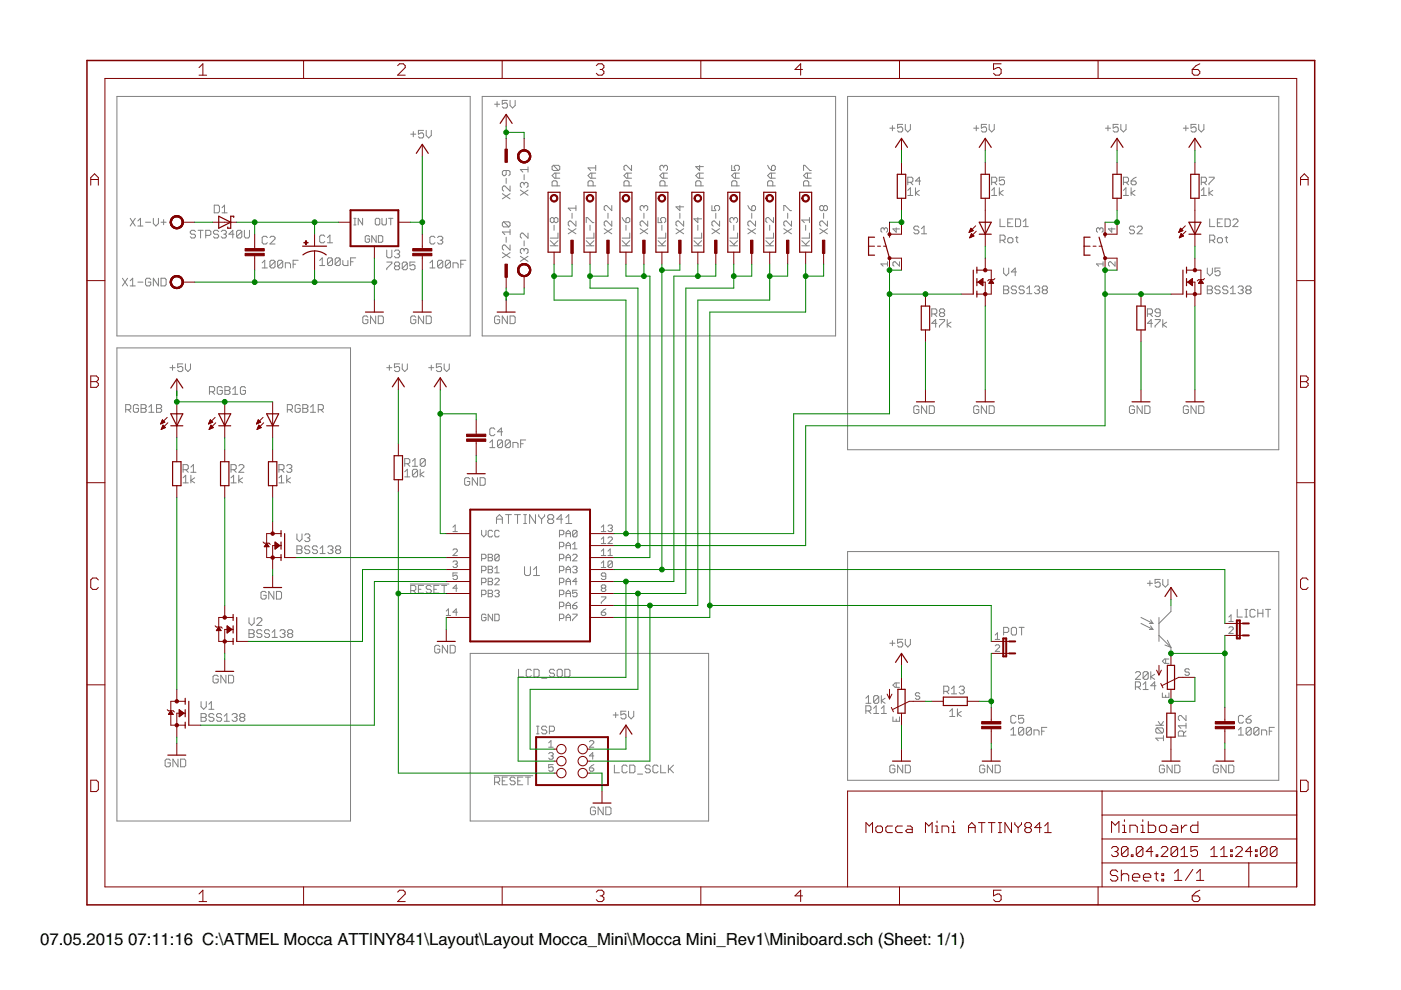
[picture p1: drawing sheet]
<svg xmlns="http://www.w3.org/2000/svg" width="297mm" height="210mm" viewBox="0 0 297 210" stroke-linecap="round" stroke-linejoin="round" font-family="sans-serif">
<defs><g id="words">
<g font-size="4.1">
<text x="8.5" y="200.4">07.05.2015</text>
<text x="27.2" y="200.4">07:11:16 C:\ATMEL Mocca ATTINY841\Layout\Layout Mocca_Mini\Mocca Mini_Rev1\Miniboard.sch (Sheet: 1/1)</text>
</g>
</g></defs>
<g fill="none" stroke="#808080" stroke-width=".21">
<path d="M24.8 20.4h74.9v50.8h-74.9zM87.1 28.4h1.1M87.6 27.9v1.1M89.8 27.6h-1.1v.8l.6-.2h.2l.3 .2v.6l-.3 .3h-.5l-.3-.3M90.4 27.6v1.1l.5 .6 .5-.6v-1.1M102.2 20.4h75v50.8h-75zM104.9 22.1h1M105.4 21.5v1.1M107.3 36.2v.8l-.3 .3h-.2l-.3-.3v-.6l.3-.2h1.1l.2 .2v.6l-.2 .3M107.3 37.8v1.1M107.6 21.3h-1.1v.8l.5-.3h.3l.3 .3v.5l-.3 .3h-.5l-.3-.3M108.1 39.4v1.1l-1.1-1.1h-.2l-.3 .3v.5l.3 .3"/>
<path d="M108.1 21.3v1.1l.6 .5 .5-.5v-1.1M111.1 38.9l-.3-.2h-.2l-.3 .2v.6l.3 .3M111.1 38.9l.3-.2h.3l.3 .2v.6l-.3 .3M111.1 37v1.1M111.1 38.9v.3M112 35.4v1.1M112 35.9h-1.7l.5 .6M117.3 35.1l-.2 .2v.6l.2 .3h1.1M117.3 35.1h1.1l.3 .2v.6l-.3 .3M117.3 35.1l1.1 1.1M117.9 36.7v1.1M118.1 39.4v-.8l-.2-.3h-.6l-.2 .3v.8h1.6"/>
<path d="M118.7 36.7h-1.1l-.5 .5 .5 .6h1.1M125.5 36.7v1.1M125.8 39.4v-.8l-.3-.3h-.6l-.2 .3v.8h1.6M126.3 36.7h-1.1l-.5 .5 .5 .6h1.1M126.3 35.6h-1.6l.5 .6M126.3 35.1v1.1M133.1 36.7v1.1M133.4 39.4v-.8l-.3-.3h-.6l-.2 .3v.8h1.6M133.9 36.7h-1.1l-.5 .5 .5 .6h1.1M133.9 35.1v1.1l-1.1-1.1h-.3l-.2 .2v.6l.2 .3M140.7 35.3l-.3-.2h-.2l-.3 .2v.6l.3 .3M140.7 35.3l.3-.2h.3l.2 .2v.6l-.2 .3"/>
<path d="M140.7 35.3v.3M140.7 36.7v1.1M141 39.4v-.8l-.3-.3h-.5l-.3 .3v.8h1.6M141.5 36.7h-1.1l-.5 .5 .5 .6h1.1M148.3 35.1v1.1l-.8-.9h1.6M148.3 36.7v1.1M148.6 39.4v-.8l-.3-.3h-.5l-.3 .3v.8h1.6M149.1 36.7h-1l-.6 .5 .6 .6h1M155.1 35.1v1.1h.9l-.3-.6v-.3l.3-.2h.5l.3 .2v.6l-.3 .3M156 36.7v1.1M156.2 39.4v-.8l-.2-.3h-.6l-.3 .3v.8h1.7M156.8 36.7h-1.1l-.6 .5 .6 .6h1.1"/>
<path d="M162.8 35.1l.2 .5 .6 .6M163.6 35.3l.3-.2h.2l.3 .2v.6l-.3 .3h-.5zM163.6 36.7v1.1M163.9 39.4v-.8l-.3-.3h-.6l-.2 .3v.8h1.6M164.4 36.7h-1.1l-.5 .5 .5 .6h1.1M170.4 36.2v-1.1h.2l1.1 1.1h.3M171.2 36.7v1.1M171.5 39.4v-.8l-.3-.3h-.6l-.2 .3v.8h1.6M172 36.7h-1.1l-.5 .5 .5 .6h1.1M179.7 20.4h91.4v75h-91.4zM188.7 27.2h1M189.2 26.6v1.1"/>
<path d="M191.4 26.4h-1.1v.8l.5-.3h.3l.3 .3v.5l-.3 .3h-.5l-.3-.3M191.9 26.4v1.1l.6 .5 .5-.5v-1.1M192.5 38.7h.8l.2-.3v-.6l-.2-.2h-.8v1.6M193 38.7l.5 .5M194.1 39.8v1.6M195.2 38.4h-1.1l.8-.8v1.6M206.4 27.2h1.1M207 26.6v1.1M209.2 26.4h-1.1v.8l.5-.3h.3l.3 .3v.5l-.3 .3h-.6l-.2-.3M209.7 26.4v1.1l.5 .5 .6-.5v-1.1M210.2 38.7h.9l.2-.3v-.6l-.2-.2h-.9v1.6M210.8 38.7l.5 .5"/>
<path d="M211.9 39.8v1.6M213 37.6h-1.1v.8l.8-.3 .3 .3v.5l-.3 .3h-.5l-.3-.3M234.4 27.2h1.1M234.9 26.6v1.1M237.1 26.4h-1.1v.8l.6-.3h.2l.3 .3v.5l-.3 .3h-.5l-.3-.3M237.6 26.4v1.1l.6 .5 .5-.5v-1.1M238.2 38.7h.8l.3-.3v-.6l-.3-.2h-.8v1.6M238.7 38.7l.6 .5M239.8 38.4h.8l.3 .3v.2l-.3 .3h-.5l-.3-.3zM239.8 39.8v1.6M240.9 37.6l-.5 .2-.6 .6M250.9 27.2h1.1"/>
<path d="M251.4 26.6v1.1M253.6 26.4h-1.1v.8l.6-.3h.2l.3 .3v.5l-.3 .3h-.5l-.3-.3M254.1 26.4v1.1l.6 .5 .5-.5v-1.1M254.7 38.7h.8l.3-.3v-.6l-.3-.2h-.8v1.6M255.2 38.7l.6 .5M256.3 37.6h1.1v.2l-1.1 1.1v.3M256.3 39.8v1.6M26 59l1.1 1.6M27.1 59l-1.1 1.6M27.6 46.3l1.1 1.6M27.6 59.5l.5-.5v1.6M28.7 46.3l-1.1 1.6"/>
<path d="M29.2 47.9h1.1M29.2 46.8l.6-.5v1.6M29.2 59.8h1.1M30.9 47.1h1.1M32 59.3l-.3-.3h-.6l-.2 .3v1l.2 .3h.6l.3-.3v-.5h-.6M32.5 46.3v1.1l.5 .5 .6-.5v-1.1M33.6 59v1.6l-1.1-1.6v1.6M34.1 59h.9l.2 .3v1l-.2 .3h-.9zM34.1 47.1h1.1M34.7 46.6v1M41.4 49.1l-.2-.3h-.6l-.3 .3v.3l.3 .3h.6l.2 .2v.3l-.2 .3h-.6l-.3-.3M42 48.8h1.1"/>
<path d="M42.5 48.8v1.7M43.6 49.9h.8l.3-.2v-.6l-.3-.3h-.8v1.7M45.4 43.5h.8l.3 .3v1.1l-.3 .2h-.8zM46.4 49.1l-.3-.3h-.6l-.2 .3v.3l.2 .3h.6l.3 .2v.3l-.3 .3h-.6l-.2-.3M46.9 49.1l.3-.3h.5l.3 .3v.3l-.3 .3M47.1 45.1h1.1M47.1 44l.5-.5v1.6M47.4 49.7h.3M47.7 49.7l.3 .2v.3l-.3 .3h-.5l-.3-.3M49.6 49.7h-1.1l.9-.9v1.7M51.3 49.1l-.3-.3h-.6l-.2 .3v1.1M51.3 49.1v1.1l-.3 .3h-.6l-.2-.3"/>
<path d="M51.3 49.1l-1.1 1.1M51.8 48.8v1.4l.3 .3h.5l.3-.3v-1.4M55.6 55.7l.5-.5v1.6M55.6 56.8h1.1M56.7 50.4l-.3-.3h-.5l-.3 .3v1.1l.3 .2h.5l.3-.2M57.2 50.4l.3-.3h.5l.3 .3v.3l-1.1 1h1.1M58.3 55.5v1l-.3 .3h-.5l-.3-.3M58.3 55.5l-.3-.3h-.5l-.3 .3v1M58.3 55.5l-1.1 1M59.9 55.5v1l-.2 .3h-.6l-.2-.3M59.9 55.5l-.2-.3h-.6l-.2 .3v1M59.9 55.5l-1 1"/>
<path d="M60.5 56.8v-1.1h.8l.3 .3v.8M62.1 56h.6M63.2 55.2h-1.1v1.6M67.8 55.2l.5-.5v1.6M67.8 56.3h1.1M68.9 50.1l-.3-.3h-.5l-.3 .3v1.1l.3 .3h.5l.3-.3M69.4 51.5h1.1M69.4 50.4l.6-.6v1.7M70.5 54.9v1.1l-.3 .3h-.5l-.3-.3M70.5 54.9l-.3-.2h-.5l-.3 .2v1.1M70.5 54.9l-1.1 1.1M72.1 54.9v1.1l-.2 .3h-.6l-.2-.3"/>
<path d="M72.1 54.9l-.2-.2h-.6l-.2 .2v1.1M72.1 54.9l-1 1.1M72.7 55.2v.8l.3 .3h.8v-1.1M74.3 55.5h.6M75 47.7h.5M75 46.3h.5M75.2 46.3v1.4M75.4 54.7h-1.1v1.6M76.9 46.3v1.4l-1-1.4v1.4M78.4 50.2l-.3-.2h-.4l-.3 .2v.9l.3 .3h.4l.3-.3v-.4h-.5M79.6 46.5l.2-.2h.5l.2 .2v1l-.2 .2h-.5l-.2-.2zM79.8 50v1.4l-1-1.4v1.4"/>
<path d="M80.2 50h.7l.3 .2v.9l-.3 .3h-.7zM81 46.3v1.2l.2 .2h.5l.2-.2v-1.2M82 55.6h1.1v.2l-1.1 1.1v.3M82 53v1.4l.3 .3h.5l.3-.3v-1.4M82.4 46.3h.9M82.8 46.3v1.4M83.6 53.3l.3-.3h.6l.2 .3v.3l-.2 .2M83.9 56.4l-.3-.3v-.3l.3-.2h.6l.2 .2v.3l-.2 .3M83.9 56.4l-.3 .2v.3l.3 .3h.6l.2-.3v-.3l-.2-.2M83.9 56.4h.6M84.2 53.8h.3M84.5 53.8l.2 .3v.3l-.2 .3h-.6l-.3-.3"/>
<path d="M86.4 55.8v1.1l-.3 .3h-.5l-.3-.3M86.4 55.8l-.3-.2h-.5l-.3 .2v1.1M86.4 55.8l-1.1 1.1M88 55.6h-1.1v.8l.6-.3h.2l.3 .3v.5l-.3 .3h-.5l-.3-.3M91.1 56.8h1.1M91.1 55.7l.6-.5v1.6M92.2 50.4l-.3-.3h-.5l-.3 .3v1.1l.3 .2h.5l.3-.2M92.8 50.4l.2-.3h.6l.3 .3v.3l-.3 .2M93.3 50.9h.3M93.6 50.9l.3 .3v.3l-.3 .2h-.6l-.2-.2M93.9 55.5v1l-.3 .3h-.6l-.2-.3M93.9 55.5l-.3-.3h-.6l-.2 .3v1"/>
<path d="M93.9 55.5l-1.1 1M95.5 55.5v1l-.3 .3h-.5l-.3-.3M95.5 55.5l-.3-.3h-.5l-.3 .3v1M95.5 55.5l-1.1 1M96.1 56.8v-1.1h.8l.2 .3v.8M97.7 56h.5M98.8 55.2h-1.1v1.6M106.5 41.1l1.6 1.1M106.5 53.6l1.6 1.1M106.8 47l-.3 .3v.5l.3 .3h1.1M106.8 47h1.1l.2 .3v.5l-.2 .3M106.8 47l1.1 1.1"/>
<path d="M107.3 50.3v1.1M108.1 51.9v1.1l-1.1-1.1h-.2l-.3 .3v.5l.3 .3M108.1 48.7v1M108.1 41.1l-1.6 1.1M108.1 53.6l-1.6 1.1M108.1 49.2h-1.6l.5 .5M110.3 40.3l1.7 1.1M110.3 54.3l1.7 1.1M111.1 53l-.3-.3h-.2l-.3 .3v.5l.3 .3M111.1 51.1v1M111.1 53v.2M111.1 53l.3-.3h.3l.3 .3v.5l-.3 .3"/>
<path d="M112 40.3l-1.7 1.1M112 49.4v1.1l-1.2-1.1h-.2l-.3 .3v.5l.3 .3M112 54.3l-1.7 1.1M116.7 52.1h1.6M116.7 51l1.1 1.1M117.5 46.4l-.3-.3h-.3l-.2 .3v.5l.2 .3h.3l.3-.3M117.5 46.4l.3-.3h.2l.3 .3v.5l-.3 .3h-.2l-.3-.3M117.5 46.4v.5M117.5 47.8v1M118.3 49.4v1.1h-1.6M118.3 51l-.8 .8M120.5 48.5l1.6 1.1"/>
<path d="M121.3 45.2v1.1M122.1 43.6v1.1M122.1 46.9v1l-1.1-1h-.3l-.2 .2v.6l.2 .2M122.1 48.5l-1.6 1.1M122.1 44.1h-1.6l.5 .6M124.3 47.2v-1.1h.2l1.1 1.1h.3M124.3 52.1h1.6M124.3 51l1.1 1.1M125.1 47.8v1M125.9 49.4v1.1h-1.6M125.9 51l-.8 .8M128.1 48.5l1.6 1.1"/>
<path d="M128.9 45.2v1.1M129.7 46.9v1l-1.1-1h-.2l-.3 .2v.6l.3 .2M129.7 48.5l-1.6 1.1M129.7 43.6v1.1l-1.1-1.1h-.2l-.3 .3v.5l.3 .3M131.9 52.1h1.6M131.9 51l1.1 1.1M131.9 46.1l.3 .6 .5 .5M132.7 46.4l.3-.3h.3l.2 .3v.5l-.2 .3h-.6zM132.7 47.8v1M133.5 49.4v1.1h-1.6M133.5 51l-.8 .8M135.7 48.5l1.6 1.1"/>
<path d="M136.5 43.9l-.3-.3h-.2l-.3 .3v.5l.3 .3M136.5 43.9l.3-.3h.3l.2 .3v.5l-.2 .3M136.5 43.9v.2M136.5 45.2v1.1M137.3 46.9v1l-1.1-1h-.2l-.3 .2v.6l.3 .2M137.3 48.5l-1.6 1.1M139.5 46.1v1.1h.8l-.2-.5v-.3l.2-.3h.6l.2 .3v.5l-.2 .3M139.5 52.1h1.6M139.5 51l1.1 1.1M140.3 47.8v1M141.1 49.4v1.1h-1.6M141.1 51l-.8 .8"/>
<path d="M143.3 48.5l1.6 1.1M144.1 43.6v1.1l-.8-.8h1.6M144.1 45.2v1.1M144.9 46.9v1l-1-1h-.3l-.3 .2v.6l.3 .2M144.9 48.5l-1.6 1.1M147.1 52.1h1.7M147.1 51l1.1 1.1M148 46.1v1.1l-.9-.8h1.7M148 47.8v1M148.8 49.4v1.1h-1.7M148.8 51l-.8 .8M150.9 43.6v1.1h.9l-.3-.6v-.2l.3-.3h.5l.3 .3v.5l-.3 .3"/>
<path d="M150.9 48.5l1.7 1.1M151.8 45.2v1.1M152.6 46.9v1l-1.1-1h-.3l-.3 .2v.6l.3 .2M152.6 48.5l-1.7 1.1M154.7 52.1h1.7M154.7 51l1.2 1.1M155.6 46.4l.3-.3h.2l.3 .3v.5l-.3 .3M155.6 46.4l-.3-.3h-.3l-.3 .3v.5l.3 .3M155.6 46.4v.3M155.6 47.8v1M156.4 49.4v1.1h-1.7M156.4 51l-.8 .8"/>
<path d="M158.6 48.5l1.6 1.1M158.6 43.6l.2 .5 .6 .6M159.4 43.9l.3-.3h.2l.3 .3v.5l-.3 .3h-.5zM159.4 45.2v1.1M160.2 46.9v1l-1.1-1h-.3l-.2 .2v.6l.2 .2M160.2 48.5l-1.6 1.1M162.4 52.1h1.6M162.4 51l1.1 1.1M163.2 47.8v1M164 49.4v1.1h-1.6M164 51l-.8 .8M164 46.1v1.1l-1.1-1.1h-.3l-.2 .3v.5l.2 .3"/>
<path d="M166.2 44.7v-1.1h.3l1 1.1h.3M166.2 48.5l1.6 1.1M167 45.2v1.1M167.8 46.9v1l-1.1-1h-.2l-.3 .2v.6l.3 .2M167.8 48.5l-1.6 1.1M170 52.1h1.6M170 51l1.1 1.1M170.8 47.8v1M171.6 49.4v1.1h-1.6M171.6 51l-.8 .8M171.6 46.1v1.1M171.6 46.7h-1.6l.5 .5"/>
<path d="M173.8 48.5l1.6 1.1M174.6 43.9l-.3-.3h-.2l-.3 .3v.5l.3 .3h.2l.3-.3M174.6 43.9l.3-.3h.3l.2 .3v.5l-.2 .3h-.3l-.3-.3M174.6 43.9v.5M174.6 45.2v1.1M175.4 46.9v1l-1.1-1h-.2l-.3 .2v.6l.3 .2M175.4 48.5l-1.6 1.1M187.5 48.5l.2-.2 .5 .2v.5l-.3 .2M187.5 48.5l-.3-.2-.4 .2v.5l.2 .2M187.5 48.5v.3M188.2 56h-1.4l.4 .4M188.2 55.5v.9"/>
<path d="M190 48.3v.9l-.7-.7h1.4M190.7 55.5v.9l-.9-.9-.5 .2v.5l.2 .2M192.5 41.4h1M192.5 40.4l.5-.6v1.6M194.8 48.2l-.2-.3h-.6l-.3 .3v.3l.3 .3h.6l.2 .2v.3l-.2 .3h-.6l-.3-.3M194.9 40.4l-.8 .5 .8 .5M195.4 49.6h1.1M195.4 48.5l.5-.6v1.7M210.2 40.4l.6-.6v1.6M210.2 41.4h1.1M212 46.4v1.6h1.1M212 50.9h.8l.3-.2v-.6l-.3-.3h-.8v1.7"/>
<path d="M212.6 50.9l.5 .6M212.7 40.4l-.8 .5 .8 .5M212.8 56.8v1.1l.5 .6 .6-.6v-1.1M213.7 50.7l.2-.3h.6l.3 .3v.5l-.3 .3h-.6l-.2-.3zM213.7 47.2h.5M214.8 46.4h-1.1v1.6h1.1M215.3 50.4h.5M215.3 46.4h.8l.3 .3v1.1l-.3 .2h-.8zM215.5 57.7h-1.1l.8-.9v1.7M215.6 50.1v1.1l.2 .3M216.9 48h1.1M216.9 47l.6-.6v1.6"/>
<path d="M233.2 48.5l.2-.2 .5 .2v.5l-.3 .2M233.2 48.5l-.3-.2-.4 .2v.5l.2 .2M233.2 48.5v.3M233.9 56h-1.4l.4 .4M233.9 55.5v.9M235.7 48.3v.9l-.7-.7h1.4M236.4 55.5v.9l-.9-.9-.5 .2v.5l.2 .2M238.2 41.4h1.1M238.2 40.4l.5-.6v1.6M240.5 48.2l-.2-.3h-.6l-.2 .3v.3l.2 .3h.6l.2 .2v.3l-.2 .3h-.6l-.2-.3M240.6 40.4l-.8 .5 .8 .5M241.1 48.2l.3-.3h.5l.3 .3v.3l-1.1 1.1h1.1"/>
<path d="M254.7 41.4h1.1M254.7 40.4l.5-.6v1.6M256 56.8v1.1l.5 .6 .5-.6v-1.1M256.5 50.9h.8l.3-.2v-.6l-.3-.3h-.8v1.7M256.5 46.4v1.6h1.1M257 50.9l.6 .6M257.1 40.4l-.8 .5 .8 .5M258.1 50.7l.3-.3h.5l.3 .3v.5l-.3 .3h-.5l-.3-.3zM258.1 47.2h.6M258.7 56.8h-1.1v.9l.8-.3 .3 .3v.5l-.3 .3h-.5l-.3-.3M259.2 46.4h-1.1v1.6h1.1M259.7 50.4h.6"/>
<path d="M259.7 46.4h.9l.2 .3v1.1l-.2 .2h-.9zM260 50.1v1.1l.3 .3M261.4 46.7l.2-.3h.6l.3 .3v.3l-1.1 1h1.1M24.8 73.8h49.5v100.3h-49.5zM27.6 60.6h1.1M36 78h1.1M36.6 77.4v1.1M38.8 77.2h-1.1v.8l.8-.3 .3 .3v.5l-.3 .3h-.5l-.3-.3M39.3 77.2v1l.6 .6 .5-.6v-1M78 67.3l-.3-.3h-.5l-.3 .3v1l.3 .3h.5l.3-.3v-.5h-.5M79.7 67v1.6l-1.2-1.6v1.6M80.2 67h.8l.3 .3v1l-.3 .3h-.8z"/>
<path d="M82 78h1.1M82.5 77.4v1.1M84.7 77.2h-1.1v.8l.6-.3h.3l.2 .3v.5l-.2 .3h-.6l-.3-.3M85.3 77.2v1l.5 .6 .6-.6v-1M88.2 67.3l-.3-.3h-.5l-.3 .3v1l.3 .3h.5l.3-.3v-.5h-.6M89.8 67v1.6l-1.1-1.6v1.6M90.4 67h.8l.2 .3v1l-.2 .3h-.8zM90.9 78h1.1M91.4 77.4v1.1M93.6 77.2h-1.1v.8l.6-.3h.2l.3 .3v.5l-.3 .3h-.5l-.3-.3M94.2 77.2v1l.5 .6 .5-.6v-1M105.9 67.3l-.2-.3h-.6l-.2 .3v1l.2 .3h.6l.2-.3v-.5h-.5"/>
<path d="M107.6 67v1.6l-1.1-1.6v1.6M108.1 67h.8l.3 .3v1l-.3 .3h-.8zM197.5 66.6h.9l.2-.3v-.5l-.2-.3h-.9v1.6M198.1 66.6l.5 .5M198.6 68.6h-1.1l.9-.8v1.6M199.2 67.8h1.1v.2l-1.1 1.1v.3M199.5 66.3l-.3-.3v-.2l.3-.3h.5l.3 .3v.2l-.3 .3M199.5 66.3l-.3 .3v.2l.3 .3h.5l.3-.3v-.2l-.3-.3M199.5 66.3h.5M200.8 67.8v1.6M201.6 68.3l-.8 .5 .8 .6M212.8 60.6h.8l.3 .3v.3l-.3 .3 .3 .2v.3l-.3 .3h-.8z"/>
<path d="M212.8 61.5h.8M215.5 60.9l-.3-.3h-.5l-.3 .3v.3l.3 .3h.5l.3 .2v.3l-.3 .3h-.5l-.3-.3M217.1 60.9l-.2-.3h-.6l-.2 .3v.3l.2 .3h.6l.2 .2v.3l-.2 .3h-.6l-.2-.3M217.7 62.3h1.1M217.7 61.2l.5-.6v1.7M219.3 60.9l.3-.3h.6l.2 .3v.3l-.2 .3M219.9 61.5h.3M220.2 61.5l.2 .2v.3l-.2 .3h-.6l-.3-.3M221.2 61.5l-.2-.3v-.3l.2-.3h.6l.3 .3v.3l-.3 .3M221.2 61.5l-.2 .2v.3l.2 .3h.6l.3-.3v-.3l-.3-.2M221.2 61.5h.6M243.3 66.6h.8l.2-.3v-.5l-.2-.3h-.8v1.6"/>
<path d="M243.8 66.6l.5 .5M244.3 68.6h-1l.8-.8v1.6M244.9 67.8h1.1v.2l-1.1 1.1v.3M246 66.3h-.8l-.3-.3v-.2l.3-.3h.5l.3 .3v1l-.3 .3h-.5l-.3-.3M246.5 67.8v1.6M247.4 68.3l-.9 .5 .9 .6M256 60.6h.8l.2 .3v.3l-.2 .3 .2 .2v.3l-.2 .3h-.8zM256 61.5h.8M258.7 60.9l-.3-.3h-.5l-.3 .3v.3l.3 .3h.5l.3 .2v.3l-.3 .3h-.5l-.3-.3M260.3 60.9l-.2-.3h-.6l-.3 .3v.3l.3 .3h.6l.2 .2v.3l-.2 .3h-.6l-.3-.3M260.9 62.3h1.1M260.9 61.2l.5-.6v1.7"/>
<path d="M262.5 60.9l.3-.3h.5l.3 .3v.3l-.3 .3M263.1 61.5h.2M263.3 61.5l.3 .2v.3l-.3 .3h-.5l-.3-.3M264.4 61.5l-.3-.3v-.3l.3-.3h.6l.2 .3v.3l-.2 .3M264.4 61.5l-.3 .2v.3l.3 .3h.6l.2-.3v-.3l-.2-.2M264.4 61.5h.6M26.6 86.9h.9l.2-.3v-.5l-.2-.3h-.9v1.6M27.2 86.9l.5 .5M29.4 86.1l-.3-.3h-.5l-.3 .3v1l.3 .3h.5l.3-.3v-.5h-.6M29.9 85.8h.8l.3 .3v.2l-.3 .3 .3 .3v.2l-.3 .3h-.8zM29.9 86.6h.8M31.6 87.4h1"/>
<path d="M31.6 86.3l.5-.5v1.6M33.2 85.8h.8l.3 .3v.2l-.3 .3 .3 .3v.2l-.3 .3h-.8zM33.2 86.6h.8M38.8 99.6h.8l.3-.3v-.5l-.3-.3h-.8v1.6M39.4 99.6l.5 .5M40.5 99l.5-.5v1.6M44.4 83.1h.8l.3-.3v-.5l-.3-.3h-.8v1.6M45 83.1l.5 .5M47.1 82.3l-.2-.3h-.6l-.2 .3v1l.2 .3h.6l.2-.3v-.5h-.5M47.7 82h.8l.3 .3v.2l-.3 .3 .3 .3v.2l-.3 .3h-.8zM47.7 82.8h.8M49 99.6h.8l.3-.3v-.5l-.3-.3h-.8v1.6"/>
<path d="M49.3 83.6h1.1M49.3 82.5l.6-.5v1.6M49.5 99.6l.6 .5M50.6 98.8l.3-.3h.5l.3 .3v.2l-1.1 1.1h1.1M52 82.3l-.2-.3h-.6l-.2 .3v1l.2 .3h.6l.2-.3v-.5h-.5M59.1 99.6h.9l.2-.3v-.5l-.2-.3h-.9v1.6M59.7 99.6l.5 .5M60.8 98.8l.2-.3h.6l.3 .3v.2l-.3 .3M60.9 86.9h.8l.3-.3v-.5l-.3-.3h-.8v1.6M61.3 99.3h.3M61.5 86.9l.5 .5M61.6 99.3l.3 .3v.3l-.3 .2h-.6l-.2-.2"/>
<path d="M63.6 86.1l-.2-.3h-.6l-.2 .3v1l.2 .3h.6l.2-.3v-.5h-.5M64.2 85.8h.8l.3 .3v.2l-.3 .3 .3 .3v.2l-.3 .3h-.8zM64.2 86.6h.8M65.8 87.4h1.1M65.8 86.3l.6-.5v1.6M67.5 86.9h.8l.3-.3v-.5l-.3-.3h-.8v1.6M68 86.9l.6 .5M85.8 98.3h.8l.3-.3v-.5l-.3-.3h-.8v1.7M86.4 98.3l.5 .6M87.4 97.8l.6-.6v1.7M87.4 98.9h1.1M88.5 99.8v1.1l-.2 .2h-.6l-.3-.2"/>
<path d="M88.5 99.8l-.2-.3h-.6l-.3 .3v1.1M88.5 99.8l-1.1 1.1M89.1 99.5v1.6M90.2 97.5l-.3-.3h-.5l-.3 .3v1.1M90.2 97.5v1.1l-.3 .3h-.5l-.3-.3M90.2 97.5l-1.1 1.1M103.8 93.8l.6-.5v1.6M103.8 94.9h1.1M104.9 91l-.3-.3h-.5l-.3 .3v1.1l.3 .3h.5l.3-.3M106.6 93.6v1l-.3 .3h-.6l-.2-.3M106.6 93.6l-.3-.3h-.6l-.2 .3v1M106.6 93.6l-1.1 1"/>
<path d="M106.6 91.5h-1.1l.8-.8v1.7M108.2 93.6v1l-.3 .3h-.5l-.3-.3M108.2 93.6l-.3-.3h-.5l-.3 .3v1M108.2 93.6l-1.1 1M108.8 94.9v-1.1h.8l.2 .3v.8M110.4 94.1h.5M111.5 93.3h-1.1v1.6M194.8 86.3l-.2-.3h-.6l-.3 .3v1.1l.3 .3h.6l.2-.3v-.6h-.5M196.5 86v1.7l-1.1-1.7v1.7M197 86h.8l.3 .3v1.1l-.3 .3h-.8zM207.5 86.3l-.3-.3h-.5l-.3 .3v1.1l.3 .3h.5l.3-.3v-.6h-.5M209.2 86v1.7l-1.1-1.7v1.7"/>
<path d="M209.7 86h.8l.3 .3v1.1l-.3 .3h-.8zM240.5 86.3l-.2-.3h-.6l-.2 .3v1.1l.2 .3h.6l.2-.3v-.6h-.5M242.2 86v1.7l-1.1-1.7v1.7M242.7 86h.8l.3 .3v1.1l-.3 .3h-.8zM252 86.3l-.3-.3h-.6l-.2 .3v1.1l.2 .3h.6l.3-.3v-.6h-.6M253.6 86v1.7l-1.1-1.7v1.7M254.1 86h.9l.2 .3v1.1l-.2 .3h-.9zM38.8 101.3l.6-.5v1.6M38.8 102.4h1.1M40.5 100.8v1.6M40.5 100.1h1.1M41.3 101.3l-.8 .6 .8 .5"/>
<path d="M49 101.3l.5-.5v1.6M49 102.4h1.1M50.6 100.8v1.6M51.4 101.3l-.8 .6 .8 .5M59.1 101.3l.6-.5v1.6M59.1 102.4h1.1M60.8 100.8v1.6M61.6 101.3l-.8 .6 .8 .5M62.9 113.2v1.1l.6 .5 .5-.5v-1.1M62.9 115.7h.9l.2 .3v.3l-.2 .3 .2 .2v.3l-.2 .3h-.9zM62.9 116.6h.9M64.6 113.5l.3-.3h.5l.3 .3v.2l-.3 .3"/>
<path d="M65.1 114h.3M65.4 114l.3 .3v.3l-.3 .2h-.5l-.3-.2M65.7 116l-.3-.3h-.5l-.3 .3v.3l.3 .3h.5l.3 .2v.3l-.3 .3h-.5l-.3-.3M67.3 116l-.3-.3h-.5l-.3 .3v.3l.3 .3h.5l.3 .2v.3l-.3 .3h-.5l-.3-.3M67.9 117.4h1M67.9 116.3l.5-.6v1.7M69.5 116l.3-.3h.5l.3 .3v.3l-.3 .3M70 116.6h.3M70.3 116.6l.3 .2v.3l-.3 .3h-.5l-.3-.3M71.4 116.6l-.3-.3v-.3l.3-.3h.5l.3 .3v.3l-.3 .3M71.4 116.6l-.3 .2v.3l.3 .3h.5l.3-.3v-.3l-.3-.2M71.4 116.6h.5"/>
<path d="M85.8 100l.6-.5v1.6M85.8 101.1h1.1M89.9 100l-.8 .6 .8 .5M96 111.8l.5-.5v1.4M96 112.7h1M96 116.6l.3-.2h.4l.3 .2v.3l-1 .9h1M96 119.2l.3-.3h.4l.3 .3-.3 .4M96.5 119.6h.2M96.7 119.6l.3 .3-.3 .4h-.4l-.3-.2M99.6 101.5l-.3-.2h-.5l-.3 .2v1.1l.3 .3h.5l.3-.3v-.5h-.5M101.2 101.3v1.6l-1.1-1.6v1.6M101.8 101.3h.8l.3 .2v1.1l-.3 .3h-.8z"/>
<path d="M102.1 112.4v1l.5 .4 .4-.4v-1M102.1 118.4h.7l.2-.2v-.4l-.2-.3h-.7v1.4M103.5 117.5h.7l.2 .3-.2 .4 .2 .5-.2 .2h-.7zM103.5 118.2h.7M104.4 112.7l-.2-.3h-.5l-.2 .3v.9l.2 .2h.5l.2-.2M105.3 111v-1.3l.6-.6 .6 .6v1.3M105.3 110.1h1.2M105.8 112.7l-.2-.3h-.5l-.2 .3v.9l.2 .2h.5l.2-.2M105.8 117.8l-.2-.3h-.5l-.2 .3v.9M105.8 117.8v.9l-.2 .2h-.5l-.2-.2M105.8 117.8l-.9 .9M107.2 109.1h1.2"/>
<path d="M107.8 109.1v1.9M109.1 109.1h1.2M109.7 109.1v1.9M111 109.1h.6M111 111h.6M111.3 109.1v1.9M113.5 109.1v1.9l-1.2-1.9v1.9M114.2 109.1v.3l.6 .7M114.8 110.1v.9M115.5 109.1v.3l-.7 .7M116.4 110.1h.7M116.4 110.1l-.3-.4v-.3l.3-.3h.7l.3 .3v.3l-.3 .4"/>
<path d="M116.4 110.1l-.3 .3v.3l.3 .3h.7l.3-.3v-.3l-.3-.3M118.6 118.4h.7l.2-.2v-.4l-.2-.3h-.7v1.4M118.6 113.4h.7l.2-.3v-.4l-.2-.3h-.7v1.4M118.6 115.9h.7l.2-.2v-.5l-.2-.2h-.7v1.4M119.3 110.1h-1.3l1-1v1.9M120 111h1.2M120 109.7l.6-.6v1.9M120 113.8v-.9l.5-.5 .4 .5v.9M120 116.4v-1l.5-.4 .4 .4v1M120 118.9v-.9l.5-.5 .4 .5v.9M120 113.1h.9M120 115.7h.9"/>
<path d="M120 118.2h.9M121.4 117.8l.2-.3h.5l.2 .3v.2l-.9 .9h.9M121.4 115.4l.5-.4v1.4M121.4 116.4h.9M122.3 112.7l-.2-.3h-.5l-.2 .3v.9M122.3 112.7v.9l-.2 .2h-.5l-.2-.2M122.3 112.7l-.9 .9M127.5 111.8l.5-.5v1.4M127.5 114.3l.5-.4v1.4M127.5 116.9l.5-.5v1.4M127.5 119.4l.5-.5v1.4M127.5 112.7h.9"/>
<path d="M127.5 115.3h.9M127.5 117.8h.9M128.9 114.1l.2-.2h.5l.2 .2v.2l-.9 1h.9M128.9 111.5l.2-.2h.5l.2 .2-.2 .5M128.9 117.8h.9M128.9 116.9l.5-.5v1.4M129.4 112h.2M129.6 112l.2 .2-.2 .5h-.5l-.2-.2M129.8 119.2v.9l-.2 .2h-.5l-.2-.2M129.8 119.2l-.2-.3h-.5l-.2 .3v.9M129.8 119.2l-.9 .9M179.7 116.9h91.4v48.5h-91.4z"/>
<path d="M52.8 131v1.1l.5 .5 .6-.5v-1.1M52.8 133.5h.8l.3 .3v.3l-.3 .2 .3 .3v.3l-.3 .2h-.8zM52.8 134.3h.8M54.4 131.3l.3-.3h.5l.3 .3v.2l-1.1 1.1h1.1M55.5 133.8l-.3-.3h-.5l-.3 .3v.3l.3 .2h.5l.3 .3v.3l-.3 .2h-.5l-.3-.2M56.4 125.7l-.2-.3h-.6l-.3 .3v1l.3 .3h.6l.2-.3v-.5h-.5M57.1 133.8l-.2-.3h-.6l-.2 .3v.3l.2 .2h.6l.2 .3v.3l-.2 .2h-.6l-.2-.2M57.7 135.1h1.1M57.7 134.1l.6-.6v1.6M58.1 125.4v1.6l-1.1-1.6v1.6M58.6 125.4h.8l.3 .3v1l-.3 .3h-.8zM59.4 133.8l.2-.3h.6l.2 .3v.3l-.2 .2"/>
<path d="M59.9 134.3h.3M60.2 134.3l.2 .3v.3l-.2 .2h-.6l-.2-.2M61.3 134.3l-.3-.2v-.3l.3-.3h.5l.3 .3v.3l-.3 .2M61.3 134.3l-.3 .3v.3l.3 .2h.5l.3-.2v-.3l-.3-.3M61.3 134.3h.5M87 123.8h8.2M87.1 125.2h.8l.3-.3v-.5l-.3-.3h-.8v1.7M87.6 125.2l.6 .6M88.7 124.9h.6M89.8 124.1h-1.1v1.7h1.1M91.4 124.4l-.2-.3h-.6l-.2 .3v.3l.2 .2h.6l.2 .3v.3l-.2 .3h-.6l-.2-.3M92 124.9h.5"/>
<path d="M93.1 124.1h-1.1v1.7h1.1M93.2 137.1l-.2-.3h-.6l-.2 .3v1.1l.2 .3h.6l.2-.3v-.6h-.5M93.6 124.1h1.1M94.2 124.1v1.7M94.6 129.6l.5-.5v1.4M94.6 130.5h.9M94.9 136.8v1.7l-1.1-1.7v1.7M95.4 136.8h.8l.3 .3v1.1l-.3 .3h-.8zM97 121.5h-1v.7l.5-.3 .5 .3v.4l-.3 .3h-.4l-.3-.3M97 124.7h-1l.7-.7v1.4M97 129.8h-1l.7-.7v1.4M99.7 138.5h50.5v35.6h-50.5z"/>
<path d="M102.1 121h.7l.2-.2v-.5l-.2-.2h-.7v1.4M102.1 123.5h.7l.2-.2v-.5l-.2-.2h-.7v1.4M102.1 126.1h.7l.2-.3v-.4l-.2-.3h-.7v1.4M103 130.5l-.2-.3h-.5l-.2 .3v.9l.2 .2h.5l.2-.2v-.5h-.4M103.5 120.1h.7l.2 .2-.2 .5 .2 .4-.2 .3h-.7zM103.5 122.6h.7l.2 .2-.2 .5 .2 .5-.2 .2h-.7zM103.5 125.1h.7l.2 .3-.2 .4 .2 .5-.2 .2h-.7zM103.5 120.8h.7M103.5 123.3h.7M103.5 125.8h.7M104.4 130.2v1.4l-.9-1.4v1.4M104.9 125.4l.2-.3h.5l.2 .3-.2 .4"/>
<path d="M104.9 120.5l.5-.4v1.4M104.9 130.2h.7l.2 .3v.9l-.2 .2h-.7zM104.9 122.8l.2-.2h.5l.2 .2v.3l-.9 .9h.9M104.9 121.5h.9M105.4 125.8h.2M105.6 125.8l.2 .3-.2 .4h-.5l-.2-.2M111.2 120.1v1.6l.3 .3h.6l.4-.3v-1.6M113.1 122h1.3M113.1 120.8l.6-.7v1.9M118.6 131.1h.7l.2-.2v-.4l-.2-.3h-.7v1.4M118.6 121h.7l.2-.2v-.5l-.2-.2h-.7v1.4M118.6 123.5h.7l.2-.2v-.5l-.2-.2h-.7v1.4"/>
<path d="M118.6 126.1h.7l.2-.3v-.4l-.2-.3h-.7v1.4M118.6 128.6h.7l.2-.2v-.5l-.2-.2h-.7v1.4M120 131.6v-.9l.5-.5 .4 .5v.9M120 129.1v-1l.5-.4 .4 .4v1M120 130.9h.9M120 121.5v-1l.5-.4 .4 .4v1M120 124v-.9l.5-.5 .4 .5v.9M120 126.5v-.9l.5-.5 .4 .5v.9M120 120.8h.9M120 123.3h.9M120 125.8h.9M120 128.4h.9"/>
<path d="M121.4 128.4h.7l.2 .4-.2 .3h-.5l-.2-.3zM121.4 130.2h.9v.3l-.9 .9v.2M121.4 120.3l.2-.2h.5l.2 .2-.2 .5M121.9 120.8h.2M122.1 120.8l.2 .2-.2 .5h-.5l-.2-.3M122.3 125.1h-.9v.7l.7-.2 .2 .2v.5l-.2 .2h-.5l-.2-.2M122.3 123.3h-.9l.7-.7v1.4M122.3 127.7l-.9 .7M127.5 126.6h.9v.2l-.9 .9v.3M127.5 129.8h.7l.2 .5-.2 .2h-.5l-.2-.2zM127.5 120.3h.9M127.7 124.7l-.2-.2 .2-.5h.5l.2 .2-.2 .5"/>
<path d="M127.7 124.7l-.2 .2 .2 .5h.5l.2-.2-.2-.5M127.7 124.7h.5M128.4 122.2h-.7l-.2-.3 .2-.4h.5l.2 .2v.9l-.2 .3h-.5l-.2-.3M128.4 129.1l-.9 .7M188.7 136.4h1M189.2 135.8v1.1M191.4 135.6h-1.1v.8l.5-.3h.3l.3 .3v.5l-.3 .3h-.5l-.3-.3M191.9 135.6v1l.6 .6 .5-.6v-1M211 134.6l.5-.4v1.4M211 135.6h.9M211 136.9l.2-.2h.5l.2 .2v.3l-.9 .9h.9M212.8 134.1h.8l.3-.3v-.5l-.3-.3h-.8v1.6"/>
<path d="M214.7 133h.5l.3 .3v1.1l-.3 .2h-.5l-.3-.2v-1.1zM216.1 133h1M216.6 133v1.6M241.9 130.9l2.6 1.3M241.9 132.2l2.6 1.3M243.3 123.7h1M243.7 132.2h.8M243.7 133.5h.8M243.8 123.1v1.1M243.9 131.4l.6 .8M243.9 132.7l.6 .8M245.7 130.9v5.1"/>
<path d="M245.7 134.7l2.6 2.6M246 122.9h-1.1v.8l.5-.3h.3l.3 .3v.5l-.3 .3h-.5l-.3-.3M246.5 122.9v1.1l.6 .5 .5-.5v-1.1M247 136.8l1.3 .5M247.1 139.7v1M247.5 135.7l.8 1.6M247.8 139.7h-.9l-.5 .5 .5 .5h.9M248.3 128.4v1.2l-2.6 2.6M248.3 137.3v1.2M260.5 130.8l.5-.4v1.4M260.5 131.8h1M260.5 133.1l.3-.2h.4l.3 .2v.3l-1 .9h1"/>
<path d="M262.3 129.2v1.6h1.1M263.9 130.8h.6M263.9 129.2h.6M264.2 129.2v1.6M266.1 129.5l-.2-.3h-.6l-.3 .3v1.1l.3 .2h.6l.2-.2M266.7 129.2v1.6M266.7 130h1.1M267.8 129.2v1.6M268.3 129.2h1.1M268.9 129.2v1.6M42.6 148.8v1l.6 .6 .5-.6v-1M42.6 151.3h.9l.2 .3v.2l-.2 .3 .2 .3v.3l-.2 .2h-.9z"/>
<path d="M42.6 152.1h.9M44.3 149.3l.5-.5v1.6M44.3 150.4h1.1M45.4 151.6l-.3-.3h-.5l-.3 .3v.2l.3 .3h.5l.3 .3v.3l-.3 .2h-.5l-.3-.2M46.3 143.4l-.3-.2h-.6l-.2 .2v1.1l.2 .3h.6l.3-.3v-.5h-.6M47 151.6l-.3-.3h-.5l-.3 .3v.2l.3 .3h.5l.3 .3v.3l-.3 .2h-.5l-.3-.2M47.5 152.9h1.1M47.5 151.8l.6-.5v1.6M47.9 143.2v1.6l-1.1-1.6v1.6M48.5 143.2h.8l.2 .2v1.1l-.2 .3h-.8zM49.2 151.6l.3-.3h.5l.3 .3v.2l-.3 .3M49.7 152.1h.3"/>
<path d="M50 152.1l.3 .3v.3l-.3 .2h-.5l-.3-.2M51.1 152.1l-.3-.3v-.2l.3-.3h.5l.3 .3v.2l-.3 .3M51.1 152.1l-.3 .3v.3l.3 .2h.5l.3-.2v-.3l-.3-.3M51.1 152.1h.5M109.9 141.9v1.6h1.1M112.6 142.2l-.2-.3h-.6l-.2 .3v1.1l.2 .2h.6l.2-.2M113.2 141.9h.8l.3 .3v1.1l-.3 .2h-.8zM113.7 155.6h.6M113.7 154h.6M114 154v1.6M114.9 143.8h1M115.9 154.2l-.2-.2h-.6l-.3 .2v.3l.3 .3h.6l.2 .2v.3l-.2 .3h-.6l-.3-.3"/>
<path d="M116.3 157.5l.5-.5v1.4M116.3 158.4h1M116.3 159.8l.3-.2h.5l.2 .2-.2 .5M116.5 155h.8l.3-.2v-.6l-.3-.2h-.8v1.6M117.6 142.2l-.3-.3h-.5l-.3 .3v.3l.3 .2h.5l.3 .3v.3l-.3 .2h-.5l-.3-.2M118.4 141.9h.5l.3 .3v1.1l-.3 .2h-.5l-.3-.2v-1.1zM119.8 141.9h.8l.2 .3v1.1l-.2 .2h-.8zM125 157.3l.2-.3h.5l.2 .3v.2l-.9 .9h.9M130 151.6h1.1M130.5 151.1v1M132.7 150.8h-1.1v.8l.8-.3 .3 .3v.5l-.3 .3h-.5l-.3-.3M133.3 150.8v1.1l.5 .5 .6-.5v-1.1"/>
<path d="M183.6 148l.5-.5v1.6M183.6 149.1h1.1M183.6 150.7h.8l.3-.2v-.6l-.3-.3h-.8v1.7M184.1 150.7l.6 .6M185.2 151.3h1.1M185.2 150.2l.6-.6v1.7M186.3 147.8v1l-.3 .3h-.5l-.3-.3M186.3 147.8l-.3-.3h-.5l-.3 .3v1M186.3 147.8l-1.1 1M186.9 147.5v1.6M186.9 151.3h1M186.9 150.2l.5-.6v1.7"/>
<path d="M187.7 148l-.8 .6 .8 .5M189.3 152v.9h1.4v-.9M190 144.8v.9M190 152.5v.4M190.7 144.8h-.9l-.5 .5 .5 .4h.9M195 147.1l-.2-.2h-.5l-.2 .2 .2 .5h.5l.2 .2-.2 .5h-.5l-.2-.3M200.1 146.6h.8l.3-.3v-.5l-.3-.3h-.8v1.6M200.6 146.6l.6 .5M201.4 150.8l.5-.5v1.6M201.4 151.9h1M201.7 146l.6-.5v1.6M201.7 147.1h1.1"/>
<path d="M203 150.3v1.6M203.4 145.8l.2-.3h.6l.2 .3v.2l-.2 .3M203.8 150.8l-.8 .6 .8 .5M203.9 146.3h.3M204.2 146.3l.2 .3v.2l-.2 .3h-.6l-.2-.3M214.3 154.8l.6-.6v1.7M214.3 155.9h1.1M215.4 152l-.3-.3h-.5l-.3 .3v1l.3 .3h.5l.3-.3M217 154.5v1.1l-.2 .3h-.6l-.3-.3M217 151.7h-1.1v.8l.6-.3h.3l.2 .3v.5l-.2 .3h-.6l-.3-.3M217 154.5l-.2-.3h-.6l-.3 .3v1.1M217 154.5l-1.1 1.1"/>
<path d="M218.7 154.5v1.1l-.3 .3h-.6l-.2-.3M218.7 154.5l-.3-.3h-.6l-.2 .3v1.1M218.7 154.5l-1.1 1.1M219.2 155.9v-1.1h.8l.3 .2v.9M220.9 155h.5M222 154.2h-1.1v1.7M240.7 142.7l.3-.3h.5l.3 .3v.3l-1.1 1h1.1M240.7 145.6h.8l.3-.2v-.6l-.3-.2h-.8v1.6M241.3 145.6l.5 .6M242.4 145.1l.5-.5v1.6M242.4 146.2h1M243.4 142.7v1.1l-.2 .2h-.6l-.2-.2"/>
<path d="M243.4 142.7l-.2-.3h-.6l-.2 .3v1.1M243.4 142.7l-1 1.1M244 142.4v1.6M244.8 143l-.8 .5 .8 .5M245 153.8h1.7M245.1 145.4h-1.1l.8-.8v1.6M245.3 154.3h1.1l.3 .3v.6l-.3 .2M245.3 154.3l-.3 .3v.6l.3 .2h1.1M245.3 154.3l1.1 1.1M245.6 153l.5 .8 .6-.8M246.4 146.9v.9h1.4v-.9M246.7 156.5h-1.7l.6 .6"/>
<path d="M246.7 156v1.1M247.1 147.4v.4M250.9 156.1v-.9l-.2-.2h-.6l-.3 .2v.9h1.7M251.5 151.7v1.1l-1.1-1.1h-.3l-.3 .3v.5l.3 .3M251.5 153.9h-1.7l.6 .5M251.5 155l-.6 .5M251.5 153.3v1.1M252.2 142l-.3-.2h-.4l-.3 .2 .3 .5h.4l.3 .2-.3 .5h-.4l-.3-.2M262.6 155.9h1.1M262.6 154.8l.5-.6v1.7M263.7 152l-.3-.3h-.6l-.2 .3v1l.2 .3h.6l.3-.3M264.2 152.5h.8l.3 .3v.2l-.3 .3h-.5l-.3-.3z"/>
<path d="M265.3 154.5v1.1l-.3 .3h-.5l-.3-.3M265.3 154.5l-.3-.3h-.5l-.3 .3v1.1M265.3 154.5l-1.1 1.1M265.3 151.7l-1.1 .8M266.9 154.5v1.1l-.2 .3h-.6l-.3-.3M266.9 154.5l-.2-.3h-.6l-.3 .3v1.1M266.9 154.5l-1.1 1.1M267.5 155.9v-1.1h.8l.3 .2v.9M269.1 155h.6M270.2 154.2h-1.1v1.7M36.1 161.2l-.3-.2h-.5l-.3 .2v1.1l.3 .3h.5l.3-.3v-.5h-.5M37.7 161v1.6l-1-1.6v1.6"/>
<path d="M38.3 161h.8l.3 .2v1.1l-.3 .3h-.8zM104.8 164.5h8.2M104.9 165.8h.8l.2-.2v-.6l-.2-.2h-.8v1.6M105.4 165.8l.5 .6M106.5 165.6h.5M107.6 164.8h-1.1v1.6h1.1M109.2 165l-.3-.2h-.5l-.3 .2v.3l.3 .3h.5l.3 .2v.3l-.3 .3h-.5l-.3-.3M109.8 165.6h.5M110.8 164.8h-1v1.6h1M111.4 164.8h1.1M112 164.8v1.6M116.8 160.3h.3"/>
<path d="M117.1 160.3l.2 .2-.2 .5h-.5l-.3-.3M117.3 162.1h-1v.7l.5-.2 .5 .2v.5l-.2 .2h-.5l-.3-.2M125 162.8h.7l.2 .5-.2 .2h-.5l-.2-.2zM125.9 160.3h-.9l.7-.7v1.4M125.9 162.1l-.9 .7M126.3 171.4l-.3-.3h-.5l-.3 .3v1.1l.3 .2h.5l.3-.2v-.6h-.6M127.9 171.1v1.6l-1.1-1.6v1.6M128.4 171.1h.9l.2 .3v1.1l-.2 .2h-.9zM130.3 162.2v1.7h1M133 162.5l-.3-.3h-.5l-.3 .3v1.1l.3 .3h.5l.3-.3M133.5 162.2h.8l.3 .3v1.1l-.3 .3h-.8zM135.2 164.1h1"/>
<path d="M137.9 162.5l-.3-.3h-.5l-.3 .3v.3l.3 .2h.5l.3 .3v.3l-.3 .3h-.5l-.3-.3M139.5 162.5l-.2-.3h-.6l-.3 .3v1.1l.3 .3h.6l.2-.3M140.1 162.2v1.7h1.1M141.7 162.2v1.7M142 163l.8 .9M142.8 162.2l-1.1 1.1M189.7 162.5l-.2-.3h-.6l-.2 .3v1.1l.2 .3h.6l.2-.3v-.6h-.5M191.4 162.2v1.7l-1.1-1.7v1.7M191.9 162.2h.8l.3 .3v1.1l-.3 .3h-.8zM208.8 162.5l-.3-.3h-.5l-.3 .3v1.1l.3 .3h.5l.3-.3v-.6h-.5M210.4 162.2v1.7l-1.1-1.7v1.7M211 162.2h.8l.3 .3v1.1l-.3 .3h-.8z"/>
<path d="M246.9 162.5l-.3-.3h-.5l-.3 .3v1.1l.3 .3h.5l.3-.3v-.6h-.6M248.5 162.2v1.7l-1.1-1.7v1.7M249.1 162.2h.8l.3 .3v1.1l-.3 .3h-.8zM258.3 162.5l-.3-.3h-.5l-.3 .3v1.1l.3 .3h.5l.3-.3v-.6h-.5M259.9 162.2v1.7l-1-1.7v1.7M260.5 162.2h.8l.3 .3v1.1l-.3 .3h-.8z"/>
</g>
<g fill="none" stroke="#800000" stroke-width=".21">
<path d="M22.2 16.6h252.7v171.4h-252.7zM42.2 14.3l.8-.8v2.4M42.2 15.9h1.6M64.4 12.8v3.8M84.3 13.9l.4-.4h.8l.4 .4v.4l-1.6 1.6h1.6M106.5 12.8v3.8M126.4 13.9l.4-.4h.8l.4 .4v.4l-.4 .4M127.2 14.7h.4M127.6 14.7l.4 .4v.4l-.4 .4h-.8l-.4-.4M148.6 12.8v3.8M170.2 14.7h-1.6l1.2-1.2v2.4M190.7 12.8v3.8"/>
<path d="M212.3 13.5h-1.6v1.2l.8-.4h.4l.4 .4v.8l-.4 .4h-.8l-.4-.4M232.8 12.8v3.8M252.8 14.7h1.2l.4 .4v.4l-.4 .4h-.8l-.4-.4zM254.4 13.5l-.8 .4-.8 .8M19.2 39.3v-1.6l.8-.8 .8 .8v1.6M19.2 38.1h1.6M89.5 30.6v2.5M107.3 24.3v2.5M107.3 29.3v2.6M111.1 29.3v2.6M191.1 29.3v2.6M191.1 34.4v2.6"/>
<path d="M208.9 29.3v2.6M208.9 34.4v2.6M236.8 29.3v2.6M236.8 34.4v2.6M253.3 29.3v2.6M253.3 34.4v2.6M275.7 38.1h1.6M275.7 39.3v-1.6l.8-.8 .8 .8v1.6M18.4 59.5h3.8M38.8 47.1h2.5M38.8 59.8h2.5M45.1 47.1h5.1"/>
<path d="M54 49.7v3M54 54.2v3.1M66.7 49.7v2.5M66.7 53.2v4.1M71.8 47.1h2.5M79.4 52.2v2.5M84.5 47.1h2.5M89.5 49.7v3M89.5 54.2v3.1M107.3 58.5v2.6M111.1 58.5v2.6M117.5 53.5v2.5"/>
<path d="M121.3 53.5v2.5M125.1 53.5v2.5M128.9 53.5v2.5M132.7 53.5v2.5M136.5 53.5v2.5M140.3 53.5v2.5M144.1 53.5v2.5M148 53.5v2.5M151.8 53.5v2.5M155.6 53.5v2.5M159.4 53.5v2.5M163.2 53.5v2.5"/>
<path d="M167 53.5v2.5M170.8 53.5v2.5M174.6 53.5v2.5M184.1 52.2h1.3M186.1 52.2h.6M187.3 52.2h.7M188.6 47.1v2.6h2.5v-2.6M188.6 57.3v-2.6h2.5v2.6M191.1 42v2.6M205.5 49.2h.2M205.6 49h.4M205.6 48.9h.7"/>
<path d="M205.6 50.4h.1M205.7 48.8h.6M205.7 50.2h.3M205.7 48.7h.5M205.7 50.1h.5M205.8 48.6h.2M205.8 50h.7M205.8 48.5h.1M205.8 49.9h.6M205.8 48.4l.6 .5-.9 .4zM205.9 49.8h.3M205.9 49.7h.2"/>
<path d="M206 49.5l-.4 .9M206 49.5l.5 .5M206 49.5h.1M206.5 50l-.9 .4M206.9 47.9l-1.4 1.4M207 49l-1.4 1.4M207.1 59.8h1.8v5.1M207.1 57.3h3.1v5.1h-3.1M207.4 59.8l1-.7v1.5zM207.4 59.8h1M207.5 59.9h.9M207.6 59.7h.8"/>
<path d="M207.7 59.5h.7M207.9 59.4h.5M208 59.3h.4M208.2 59.2h.2M208.4 59.1h.1M208.9 42v10.2M208.9 54.7v2.6M209.8 59.9h.8M209.8 59.8h.7M209.9 59.7h.5M210 59.5h.3M210.1 59.4h.1"/>
<path d="M210.2 59.3l.5 .8h-1zM210.9 59.1l-.2 .2h-1l-.3 .3M229.8 52.2h1.3M231.8 52.2h.6M233 52.2h.7M234.3 47.1v2.6h2.5v-2.6M234.3 57.3v-2.6h2.5v2.6M236.8 42v2.6M250 49.2h.1M250 49h.4M250.1 48.9h.6M250.1 50.4h.1"/>
<path d="M250.1 48.8h.6M250.1 50.2h.3M250.2 48.7h.4M250.2 50.1h.5M250.2 48.6h.3M250.2 50h.7M250.3 48.5h.1M250.3 49.9h.5M250.3 48.4l.5 .5-.9 .4zM250.3 49.8h.4M250.4 49.7h.1M250.4 49.5h.1"/>
<path d="M250.4 49.5l-.4 .9M250.4 49.5l.5 .5M250.9 50l-.9 .4M251.3 47.9l-1.4 1.4M251.4 49l-1.4 1.4M251.6 59.8h1.7v5.1M251.6 57.3h3v5.1h-3M251.8 59.8l1-.7v1.5zM251.9 59.8h.9M251.9 59.9h.9M252 59.7h.8M252.2 59.5h.6"/>
<path d="M252.3 59.4h.5M252.5 59.3h.3M252.7 59.2h.1M252.8 59.1h.1M253.3 42v10.2M253.3 54.7v2.6M254.2 59.9h.8M254.3 59.8h.6M254.4 59.7h.4M254.4 59.5h.4M254.5 59.4h.2M254.6 59.3l.5 .8h-1z"/>
<path d="M255.4 59.1l-.3 .2h-1l-.2 .3M274.9 59.5h3.8M19.2 79.7h1.2l.4 .4v.4l-.4 .4 .4 .4v.4l-.4 .4h-1.2zM79.4 63.6v2.6M89.5 63.6v2.6M107.3 63.6v2.6M196.2 62.4v2.5M196.2 70v2.5M203.8 62.4h2.6M207.7 60h.7M207.8 60.2h.6M208 60.3h.4"/>
<path d="M208.2 60.4h.2M208.3 60.5h.1M241.9 62.4v2.5M241.9 70v2.5M248.3 62.4h2.5M252.1 60h.7M252.3 60.2h.5M252.4 60.3h.4M252.6 60.4h.2M252.8 60.5h.1M275.7 79.7h1.2l.4 .4v.4l-.4 .4 .4 .4v.4l-.4 .4h-1.2zM19.2 80.9h1.2"/>
<path d="M34.1 89.8h.1M34.1 89.7h.4M34.2 89.6h.6M34.2 91h.1M34.2 89.5h.7M34.2 90.9h.3M34.3 89.3h.5M34.3 90.8h.5M34.4 89.2h.2M34.4 90.7h.7M34.4 89.1h.1M34.4 90.5h.5"/>
<path d="M34.4 89l.5 .5-.8 .4zM34.4 90.4h.4M34.5 90.3h.2M34.5 90.2h.1M34.6 90.1l-.4 .9M34.6 90.1l.5 .6M35.1 90.7l-.9 .3M35.5 88.5l-1.4 1.4M35.6 89.6l-1.4 1.4M37.5 80.4v2.5M37.5 85.2v7.6M37.5 95.4v2.5"/>
<path d="M44.2 89.8h.2M44.3 89.7h.4M44.3 89.6h.7M44.3 91h.1M44.4 89.5h.6M44.4 90.9h.3M44.4 89.3h.5M44.4 90.8h.6M44.5 89.2h.3M44.5 90.7h.7M44.6 89.1h.1M44.6 90.5h.5"/>
<path d="M44.6 90.4h.4M44.6 89l.5 .5-.9 .4zM44.7 90.3h.2M44.7 90.2h.1M44.7 90.1l-.4 .9M44.7 90.1l.5 .6M45.2 90.7l-.9 .3M45.6 88.5l-1.4 1.4M45.7 89.6l-1.4 1.4M47.6 85.2v7.6M47.6 95.4v2.5M54.4 89.8h.2"/>
<path d="M54.5 89.7h.3M54.5 89.6h.6M54.5 91h.1M54.6 89.5h.6M54.6 90.9h.2M54.6 89.3h.5M54.6 90.8h.5M54.7 90.7h.7M54.7 89.2h.2M54.7 89.1h.1M54.7 90.5h.6M54.8 90.4h.3"/>
<path d="M54.8 89l.5 .5-.9 .4zM54.8 90.3h.2M54.9 90.2h.1M54.9 90.1l-.4 .9M54.9 90.1l.5 .6M55.4 90.7l-.9 .3M55.8 88.5l-1.4 1.4M55.9 89.6l-1.4 1.4M57.8 85.2v7.6M57.8 95.4v2.5M84.5 80.1v2.6M84.5 94.1v2.5"/>
<path d="M93.3 80.1v2.6M101 89v3.1M101 93.6v3M101 97.9v2.5M196.2 82.7v2.5M208.9 82.7v2.5M241.9 82.7v2.5M253.3 82.7v2.5M275.7 80.9h1.2M18.4 102.3h3.8M37.5 103v2.5M47.6 103v2.5"/>
<path d="M55.8 114.9l.2 .3h1l.3 .2M56.1 115.9h.9M56.1 115.7h.8M56.2 115.6h.6M56.3 115.5h.4M56.4 115.4h.3M56.5 115.3h.1M56.5 115.2l.5 .7h-1zM57.8 103v2.5M57.8 110.6v2.5M58.3 115.9h.8M58.3 115.7h.9"/>
<path d="M58.3 115.5h.8M58.3 115.4h.6M58.3 115.3h.5M58.3 114.9l1 .8-1 .7zM58.3 116.4h.1M58.3 116.2h.3M58.3 116.1h.4M58.3 116h.6M58.3 115.1h.3M58.3 115h.2M59.6 113.1h-3.1v5.1h3.1M59.6 115.7h-1.8v5.1"/>
<path d="M60.3 118.2h2.6M84.5 101.7v2.5M94.6 113.1h5.1M94.6 118.2h5.1M125.1 113.1h5.1M125.1 115.7h5.1M125.1 118.2h5.1M274.9 102.3h3.8M20.8 123l-.4-.4h-.8l-.4 .4v1.6l.4 .4h.8l.4-.4M45.6 132.7l.3 .2h1l.2 .3M45.9 133.6h.9M46 133.5h.7"/>
<path d="M46.1 133.3h.6M46.2 133.2h.4M46.2 133.1h.3M46.3 133h.1M46.4 132.9l.5 .8h-1zM47.6 128.4v2.5M47.6 139.8v2.5M48.2 133.7h.6M48.2 133.6h.8M48.2 133.3h.8M48.2 133.2h.7M48.2 133.1h.5"/>
<path d="M48.2 133h.4M48.2 132.7l1 .8-1 .7zM48.2 134.2h.1M48.2 134.1h.1M48.2 134h.3M48.2 133.8h.4M48.2 132.9h.2M48.2 132.8h.1M49.4 130.9h-3v5.1h3M49.4 133.5h-1.8v5M50.2 136h2.5M57.8 122v2.6"/>
<path d="M94.6 133.5v2.5M94.6 130.9h5.1M94.6 120.8h5.1M94.6 123.3h5.1M94.6 125.8h5.1M125.1 130.9h5.1M125.1 120.8h5.1M125.1 123.3h5.1M125.1 125.8h5.1M125.1 128.4h5.1M191.1 138.5v2.6M210.2 136h3.8"/>
<path d="M210.2 138.5h3.8M248.3 124.6v2.5M248.3 138.5v2.6M259.7 132.2h3.8M259.7 134.7h3.8M277.3 123l-.4-.4h-.8l-.4 .4v1.6l.4 .4h.8l.4-.4M18.4 145.2h3.8M35.5 150.5l.2 .2h1l.3 .3M35.7 151.4h1M35.8 151.3h.8M35.9 151.2h.6M36 151.1h.5"/>
<path d="M36 151h.4M36.1 150.9h.2M36.2 150.7l.5 .8h-1zM36.2 150.7h.1M37.5 146.2v2.5M37.5 157.6v2.5M38 151.4h.7M38 151.3h.9M38 151.1h.8M38 151h.7M38 150.9h.5M38 150.7h.3"/>
<path d="M38 150.5l1 .7-1 .8zM38 151.9h.1M38 151.8h.2M38 151.7h.4M38 151.6h.5M38 150.6h.2M38 150.5h.1M39.3 148.7h-3.1v5.1h3.1M39.3 151.2h-1.8v5.1M40 153.8h2.6M117.5 158.8h.5M124.5 158.8h.6"/>
<path d="M132.7 153.8v2.5M188.1 147.2l.5 1M188.6 146.2v2M189 150l.4 .9M189.1 147.2l-.5 1M191.1 143.6v2.6M191.1 151.2v2.6M191.1 158.8v2.6M196.2 148.7h-3.4l-3.5 1.7M197.5 148.7h2.5M205.1 148.7h2.5M210.2 150v3"/>
<path d="M210.2 154.5v3.1M210.2 158.8v2.6M245.2 142.1l.5 1M245.7 141.1v2M246.1 144.9l.5 .9M246.2 142.1l-.5 1M248.3 146.2v5M248.3 156.3v5.1M253.3 143.6h-3.4l-3.5 1.8M259.7 150v3M259.7 154.5v3.1M259.7 158.8v2.6"/>
<path d="M274.9 145.2h3.8M19.2 165.4h1.2l.4 .4v1.6l-.4 .4h-1.2zM117.5 161.4h.5M117.5 163.9h.5M124.5 161.4h.6M124.5 163.9h.6M127.6 167.7v2.6M183.6 176.5v-2.1l.7 .7 .7-.7v2.1M185.7 175.5l.4-.4h.7l.3 .4v.7l-.3 .3h-.7l-.4-.3zM189.2 175.1h-1l-.4 .4v.7l.4 .3h1M191.3 175.1h-1l-.4 .4v.7l.4 .3h1M192.4 175.1h.7l.3 .4v1h-1l-.4-.3 .4-.4h1"/>
<path d="M196.2 176.5v-2.1l.7 .7 .7-.7v2.1M198.3 176.5h.7M198.3 175.1h.4v1.4M198.7 174.1v.3M199.7 176.5v-1.4h1.1l.3 .4v1M201.8 176.5h.7M201.8 175.1h.4v1.4M202.2 174.1v.3M205.3 176.5v-1.4l.7-.7 .8 .7v1.4M205.3 175.5h1.5M207.5 174.4h1.4M208.2 174.4v2.1"/>
<path d="M209.5 174.4h1.5M210.2 174.4v2.1M211.7 176.5h.7M211.7 174.4h.7M212 174.4v2.1M214.5 174.4v2.1l-1.4-2.1v2.1M215.2 174.4v.4l.7 .7M215.9 175.5v1M216.6 174.4v.4l-.7 .7M217.6 175.5l-.3 .3v.4l.3 .3h.7l.4-.3v-.4l-.4-.3M217.6 175.5h.7M217.6 175.5l-.3-.4v-.3l.3-.4h.7l.4 .4v.3l-.4 .4"/>
<path d="M220.8 175.5h-1.4l1-1.1v2.1M221.5 176.5h1.4M221.5 175.1l.7-.7v2.1M233.7 167.7v20.3M233.7 177.9h41.2M233.7 172.8h41.2M235.6 179.9l.4-.4h.7l.4 .4v.3l-.4 .4M235.7 176.5v-2.3l.8 .8 .7-.8v2.3M238 176.5h.8M238 175h.4v1.5M238.4 173.8v.4M239.2 179.9l-.4-.4h-.7l-.3 .4v1.4"/>
<path d="M239.2 179.9v1.4l-.4 .3h-.7l-.3-.3M239.2 179.9l-1.4 1.4M239.6 176.5v-1.5h1.1l.4 .3v1.2M241.9 176.5h.8M241.9 175h.4v1.5M242.3 173.8v.4M242.3 179.9l-.3-.4h-.7l-.4 .4v1.4M242.3 179.9v1.4l-.3 .3h-.7l-.4-.3M242.3 179.9l-1.4 1.4M243.5 174.2v2.3h1.1l.4-.4v-.8l-.4-.3h-1.1M245.8 175.3l.4-.3h.8l.4 .3v.8l-.4 .4h-.8l-.4-.4zM246.2 179.9l.3-.4h.7l.4 .4v.3l-1.4 1.4h1.4"/>
<path d="M248.5 175h.8l.4 .3v1.2h-1.2l-.4-.4 .4-.4h1.2M249.7 179.9l-.4-.4h-.7l-.3 .4v1.4M249.7 179.9v1.4l-.4 .3h-.7l-.3-.3M249.7 179.9l-1.4 1.4M250.5 175v1.5M251.7 175h-.5l-.7 .7M253.9 179.5h-1.4v1.1l.7-.4h.4l.3 .4v.7l-.3 .3h-.8l-.3-.3M254 174.2v2.3h-1.2l-.4-.4v-.8l.4-.3h1.2M262 179.9l.3-.4h.7l.4 .4v.3l-1.4 1.4h1.4M268.6 179.9l-.3-.4h-.7l-.4 .4v1.4M268.6 179.9v1.4l-.3 .3h-.7l-.4-.3M268.6 179.9l-1.4 1.4"/>
<path d="M270.7 179.9l-.3-.4h-.7l-.4 .4v1.4M270.7 179.9v1.4l-.3 .3h-.7l-.4-.3M270.7 179.9l-1.4 1.4M274.9 167.7h-95.2v20.3M275.7 165.4h1.2l.4 .4v1.6l-.4 .4h-1.2zM42.2 189.5l.8-.8v2.5M42.2 191.2h1.6M64.4 188v3.9M84.3 189.1l.4-.4h.8l.4 .4v.4l-1.6 1.7h1.6M106.5 188v3.9M126.4 189.1l.4-.4h.8l.4 .4v.4l-.4 .4M127.2 189.9h.4"/>
<path d="M127.6 189.9l.4 .5v.4l-.4 .4h-.8l-.4-.4M148.6 188v3.9M170.2 189.9h-1.6l1.2-1.2v2.5M190.7 188v3.9M212.3 188.7h-1.6v1.2l.8-.4h.4l.4 .4v.9l-.4 .4h-.8l-.4-.4M232.8 188v3.9M233.7 183h41.2M236.4 180.6h.3M236.7 180.6l.4 .3v.4l-.4 .3h-.7l-.4-.3M237 184.8l-.4-.3h-.8l-.4 .3v.5l.4 .3h.8l.4 .4v.4l-.4 .4h-.8l-.4-.4M237.7 184.5v2.3M237.7 185.6l.4-.3h.8l.4 .3v1.2"/>
<path d="M239.9 181.3h.3v.3h-.3zM240.1 186h1.6v-.4l-.4-.3h-.8l-.4 .3v.8l.4 .4h.8M242.4 186h1.6v-.4l-.4-.3h-.8l-.4 .3v.8l.4 .4h.8M244.4 180.6h-1.4l1.1-1.1v2.1M244.8 185.3h.8M245.1 181.3h.4v.3h-.4zM245.2 184.8v1.6l.4 .4M246.3 185.3h.4v.3h-.4zM246.3 186.4h.4v.4h-.4zM249 185.1l.8-.8v2.4M249 186.7h1.6M250.4 181.6h1.4"/>
<path d="M250.4 180.2l.7-.7v2.1M252.8 189.9h1.2l.4 .5v.4l-.4 .4h-.8l-.4-.4zM252.9 184.3l-1.6 2.4M253.7 186.7h1.5M253.7 185.1l.8-.8v2.4M254.4 188.7l-.8 .4-.8 .8M256.7 181.6h1.4M256.7 180.2l.7-.7v2.1M258.8 181.6h1.4M258.8 180.2l.7-.7v2.1M260.9 180.2h.4v.4h-.4zM260.9 181.3h.4v.3h-.4z"/>
<path d="M264.8 183v5M265.5 180.6h-1.4l1-1.1v2.1M266.2 180.2h.3v.4h-.3zM266.2 181.3h.3v.3h-.3z"/>
<circle cx="119" cy="158.8" r=".99"/>
<circle cx="123.5" cy="158.8" r=".99"/>
<circle cx="119" cy="161.4" r=".99"/>
<circle cx="119" cy="163.9" r=".99"/>
<circle cx="123.5" cy="161.4" r=".99"/>
<circle cx="123.5" cy="163.9" r=".99"/>
</g>
<g fill="none" stroke="#800000" stroke-width=".25">
<path d="M88.3 32.5l1.2-1.9 1.3 1.9M106 26.2l1.3-1.9 1.3 1.9M189.9 31.2l1.2-1.9 1.3 1.9M190.2 37h1.8v5h-1.8zM207.6 31.2l1.3-1.9 1.3 1.9M208 37h1.8v5h-1.8zM235.6 31.2l1.2-1.9 1.3 1.9M235.9 37h1.8v5h-1.8zM252.1 31.2l1.2-1.9 1.3 1.9M252.5 37h1.7v5h-1.7zM46.4 45.8l2.5 1.3-2.5 1.3zM49.6 46.1v-.3h-.7v2.6h-.6v-.3"/>
<path d="M64.2 52.2h5M64.2 54a4 4 0 0 1 5 0M116.2 40.8h2.5v12.7h-2.5zM123.8 40.8h2.6v12.7h-2.6zM131.4 40.8h2.6v12.7h-2.6zM139.1 40.8h2.5v12.7h-2.5zM146.7 40.8h2.5v12.7h-2.5zM154.3 40.8h2.5v12.7h-2.5zM161.9 40.8h2.6v12.7h-2.6zM169.5 40.8h2.6v12.7h-2.6zM185.4 50.3h-1.3v3.8h1.3M187.3 50.3l1.3 4.4"/>
<path d="M188.6 49.7v.6M206.4 57.3v5.1M207.1 56.6v1.3M207.1 59.1v1.5M207.6 47.1h2.6l-1.3 2.6zM207.6 49.7h2.6M231.1 50.3h-1.3v3.8h1.3M233 50.3l1.3 4.4M234.3 49.7v.6M250.8 57.3v5.1M251.6 56.6v1.3M251.6 59.1v1.5"/>
<path d="M252.1 49.7h2.5M252.1 47.1h2.5l-1.3 2.6zM77.5 66.2h3.8M87.6 66.2h3.8M105.4 66.2h3.8M195.3 64.9h1.8v5.1h-1.8zM207.1 61.7v1.3M241 64.9h1.8v5.1h-1.8zM251.6 61.7v1.3M36.2 82.3l1.3-1.9 1.3 1.9M36.2 87.7h2.6l-1.3 2.6zM36.2 90.3h2.6"/>
<path d="M36.6 97.9h1.8v5.1h-1.8zM46.4 90.3h2.5M46.4 87.7h2.5l-1.3 2.6zM46.8 97.9h1.7v5.1h-1.7zM56.5 90.3h2.6M56.5 87.7h2.6l-1.3 2.6zM56.9 97.9h1.8v5.1h-1.8zM83.2 82l1.3-1.9 1.2 1.9M83.6 96.6h1.7v5.1h-1.7zM92.1 82l1.2-1.9 1.3 1.9M194.3 85.2h3.8M207 85.2h3.8"/>
<path d="M240 85.2h3.8M251.4 85.2h3.8M59.6 112.5v1.3M59.6 114.9v1.5M59.6 117.6v1.3M60.3 113.1v5.1M99.1 100.4h3.8M49.4 130.3v1.3M49.4 132.7v1.5M49.4 135.4v1.2M50.2 130.9v5.1M55.9 124.6h3.8"/>
<path d="M92.7 136h3.8M247 126.5l1.3-1.9 1.2 1.9M39.3 148.1v1.2M39.3 150.5v1.5M39.3 153.1v1.3M40 148.7v5.1M45.7 142.3h3.9M131.4 155.7l1.3-1.9 1.3 1.9M189.9 140.4l1.2-1.9 1.3 1.9M190.4 146.2h1.5v5h-1.5zM200 147.8h5.1v1.8h-5.1zM247.4 151.2h1.8v5.1h-1.8z"/>
<path d="M247.5 141.1h1.5v5.1h-1.5zM35.6 160.1h3.8M125.7 170.3h3.8M189.2 161.4h3.8M208.3 161.4h3.8M246.4 161.4h3.8M257.8 161.4h3.8"/>
</g>
<path d="M74.3 44.6h10.2v7.6h-10.2zM99.7 108.1h25.4v27.9h-25.4zM212.7 135.4h.6v3.8h-.6zM214 136h1.2M214 138.5h1.2M262.2 131.6h.7v3.8h-.7zM263.5 132.2h1.3M263.5 134.7h1.3M113.7 156.3h15.2v10.2h-15.2z" fill="none" stroke="#800000" stroke-width=".42"/>
<g fill="#800000" stroke="#800000" stroke-width=".21">
<path d="M170.2 41.5a.82 .82 0 0 1 1.3 .1 .82 .82 0 0 1-.5 1.2 .82 .82 0 0 1-1-.8h.2a.55 .55 0 0 1 .8-.5 .55 .55 0 0 1 .2 .9 .55 .55 0 0 1-.9-.2l-.1-.2h-.2z" fill-rule="evenodd"/>
<path d="M162.6 41.5a.82 .82 0 0 1 1.3 .1 .82 .82 0 0 1-.5 1.2 .82 .82 0 0 1-1-.8h.2a.56 .56 0 0 1 .8-.5 .56 .56 0 0 1 .2 .9 .56 .56 0 0 1-.9-.2l-.1-.2h-.2z" fill-rule="evenodd"/>
<path d="M155 41.5a.81 .81 0 0 1 1.3 .1 .81 .81 0 0 1-.5 1.2 .81 .81 0 0 1-1-.8h.2a.56 .56 0 0 1 .8-.4 .56 .56 0 0 1 .1 .9 .56 .56 0 0 1-.9-.3v-.2h-.2z" fill-rule="evenodd"/>
<path d="M147.3 41.5a.81 .81 0 0 1 1.3 .1 .81 .81 0 0 1-.4 1.2 .81 .81 0 0 1-1-.8h.2a.56 .56 0 0 1 .8-.4 .56 .56 0 0 1 .1 .9 .56 .56 0 0 1-.9-.3v-.2h-.2z" fill-rule="evenodd"/>
<path d="M139.7 41.5a.81 .81 0 0 1 1.3 .1 .81 .81 0 0 1-.4 1.2 .81 .81 0 0 1-1.1-.8h.3a.56 .56 0 0 1 .8-.4 .56 .56 0 0 1 .1 .9 .56 .56 0 0 1-.9-.3v-.2h-.3z" fill-rule="evenodd"/>
<path d="M132.1 41.5a.81 .81 0 0 1 1.3 .1 .81 .81 0 0 1-.4 1.2 .81 .81 0 0 1-1.1-.8h.3a.56 .56 0 0 1 .8-.4 .56 .56 0 0 1 .1 .9 .56 .56 0 0 1-.9-.3v-.2h-.3z" fill-rule="evenodd"/>
<path d="M124.5 41.5a.81 .81 0 0 1 1.3 .1 .81 .81 0 0 1-.5 1.2 .81 .81 0 0 1-1-.8h.2a.56 .56 0 0 1 .9-.4 .56 .56 0 0 1 .1 .9 .56 .56 0 0 1-.9-.3l-.1-.2h-.2z" fill-rule="evenodd"/>
<path d="M116.9 41.5a.81 .81 0 0 1 1.3 .1 .81 .81 0 0 1-.5 1.2 .81 .81 0 0 1-1-.8h.2a.56 .56 0 0 1 .8-.4 .56 .56 0 0 1 .1 .9 .56 .56 0 0 1-.9-.3v-.2h-.2z" fill-rule="evenodd"/>
<path d="M36.5 46.2a1.39 1.39 0 0 1 2.2 .2 1.39 1.39 0 0 1-.8 2.1 1.39 1.39 0 0 1-1.8-1.4h.2a1.14 1.14 0 0 1 1.6-1.1 1.14 1.14 0 0 1 .3 1.9 1.14 1.14 0 0 1-1.8-.5l-.1-.3h-.2z" fill-rule="evenodd"/>
<path d="M36.5 46.2a1.39 1.39 0 0 1 2.2 .2 1.39 1.39 0 0 1-.8 2.1 1.39 1.39 0 0 1-1.8-1.4h.2a1.14 1.14 0 0 1 1.6-1.1 1.14 1.14 0 0 1 .3 1.9 1.14 1.14 0 0 1-1.8-.5l-.1-.3h-.2z" fill-rule="evenodd"/>
<path d="M36.5 46.2a1.39 1.39 0 0 1 2.2 .2 1.39 1.39 0 0 1-.8 2.1 1.39 1.39 0 0 1-1.8-1.4h.2a1.14 1.14 0 0 1 1.6-1.1 1.14 1.14 0 0 1 .3 1.9 1.14 1.14 0 0 1-1.8-.5l-.1-.3h-.2z" fill-rule="evenodd"/>
<path d="M36.5 58.8a1.4 1.4 0 0 1 2.2 .3 1.4 1.4 0 0 1-.8 2 1.4 1.4 0 0 1-1.8-1.3h.2a1.14 1.14 0 0 1 1.6-1.1 1.14 1.14 0 0 1 .3 1.9 1.14 1.14 0 0 1-1.8-.5l-.1-.3h-.2z" fill-rule="evenodd"/>
<path d="M36.5 58.8a1.4 1.4 0 0 1 2.2 .3 1.4 1.4 0 0 1-.8 2 1.4 1.4 0 0 1-1.8-1.3h.2a1.14 1.14 0 0 1 1.6-1.1 1.14 1.14 0 0 1 .3 1.9 1.14 1.14 0 0 1-1.8-.5l-.1-.3h-.2z" fill-rule="evenodd"/>
<path d="M36.5 58.8a1.4 1.4 0 0 1 2.2 .3 1.4 1.4 0 0 1-.8 2 1.4 1.4 0 0 1-1.8-1.3h.2a1.14 1.14 0 0 1 1.6-1.1 1.14 1.14 0 0 1 .3 1.9 1.14 1.14 0 0 1-1.8-.5l-.1-.3h-.2z" fill-rule="evenodd"/>
<path d="M110.1 32.2a1.4 1.4 0 0 1 2.2 .2 1.4 1.4 0 0 1-.8 2.1 1.4 1.4 0 0 1-1.8-1.4h.3a1.15 1.15 0 0 1 1.6-1 1.15 1.15 0 0 1 .3 1.9 1.15 1.15 0 0 1-1.9-.6v-.3h-.3z" fill-rule="evenodd"/>
<path d="M110.1 32.2a1.4 1.4 0 0 1 2.2 .2 1.4 1.4 0 0 1-.8 2.1 1.4 1.4 0 0 1-1.8-1.4h.3a1.15 1.15 0 0 1 1.6-1 1.15 1.15 0 0 1 .3 1.9 1.15 1.15 0 0 1-1.9-.6v-.3h-.3z" fill-rule="evenodd"/>
<path d="M110.1 32.2a1.4 1.4 0 0 1 2.2 .2 1.4 1.4 0 0 1-.8 2.1 1.4 1.4 0 0 1-1.8-1.4h.3a1.15 1.15 0 0 1 1.6-1 1.15 1.15 0 0 1 .3 1.9 1.15 1.15 0 0 1-1.9-.6v-.3h-.3z" fill-rule="evenodd"/>
<path d="M110.1 56.3a1.4 1.4 0 0 1 2.2 .2 1.4 1.4 0 0 1-.8 2.1 1.4 1.4 0 0 1-1.8-1.3h.3a1.15 1.15 0 0 1 1.6-1.1 1.15 1.15 0 0 1 .3 1.9 1.15 1.15 0 0 1-1.9-.5v-.3h-.3z" fill-rule="evenodd"/>
<path d="M110.1 56.3a1.4 1.4 0 0 1 2.2 .2 1.4 1.4 0 0 1-.8 2.1 1.4 1.4 0 0 1-1.8-1.3h.3a1.15 1.15 0 0 1 1.6-1.1 1.15 1.15 0 0 1 .3 1.9 1.15 1.15 0 0 1-1.9-.5v-.3h-.3z" fill-rule="evenodd"/>
<path d="M110.1 56.3a1.4 1.4 0 0 1 2.2 .2 1.4 1.4 0 0 1-.8 2.1 1.4 1.4 0 0 1-1.8-1.3h.3a1.15 1.15 0 0 1 1.6-1.1 1.15 1.15 0 0 1 .3 1.9 1.15 1.15 0 0 1-1.9-.5v-.3h-.3z" fill-rule="evenodd"/>
<circle cx="234.3" cy="54.7" r=".33"/>
<circle cx="234.3" cy="49.6" r=".33"/>
<circle cx="188.6" cy="54.7" r=".33"/>
<circle cx="188.6" cy="49.7" r=".33"/>
<circle cx="208.9" cy="62.4" r=".36"/>
<circle cx="208.9" cy="57.3" r=".36"/>
<circle cx="253.3" cy="62.4" r=".36"/>
<circle cx="253.3" cy="57.3" r=".36"/>
<circle cx="37.5" cy="153.8" r=".36"/>
<circle cx="37.5" cy="148.7" r=".36"/>
<circle cx="47.6" cy="136" r=".36"/>
<circle cx="47.6" cy="130.9" r=".36"/>
<circle cx="57.8" cy="118.2" r=".36"/>
<circle cx="57.8" cy="113.1" r=".36"/>
</g>
<path d="M18.4 12.8h260.3v179.1h-260.3z" fill="none" stroke="#800000" stroke-width=".32"/>
<g fill="#800000" stroke="#800000" stroke-width=".21">
<path d="M52 53.7h4v.5h-4z"/>
<path d="M52 52.7h4v.5h-4z"/>
<path d="M64.4 51.4h.9v.1h-.9z"/>
<path d="M64.8 51h.1v.9h-.1z"/>
<path d="M87.5 53.7h4.1v.5h-4.1z"/>
<path d="M87.5 52.7h4.1v.5h-4.1z"/>
<path d="M98.9 93.1h4.1v.5h-4.1z"/>
<path d="M98.9 92.1h4.1v.5h-4.1z"/>
<path d="M208.1 154h4.1v.5h-4.1z"/>
<path d="M208.1 153h4.1v.5h-4.1z"/>
<path d="M257.7 154h4v.5h-4z"/>
<path d="M257.7 153h4v.5h-4z"/>
<path d="M121 50.9h.5v2.8h-.5z"/>
<path d="M128.7 50.9h.5v2.8h-.5z"/>
<path d="M136.3 50.9h.5v2.8h-.5z"/>
<path d="M143.9 50.9h.5v2.8h-.5z"/>
<path d="M151.5 50.9h.5v2.8h-.5z"/>
<path d="M159.1 50.9h.5v2.8h-.5z"/>
<path d="M166.8 50.9h.5v2.8h-.5z"/>
<path d="M174.4 50.9h.5v2.8h-.5z"/>
<path d="M107.1 31.6h.5v2.8h-.5z"/>
<path d="M107.1 56h.5v2.8h-.5z"/>
</g>
<g fill="none" stroke="#008000" stroke-width=".21">
<path d="M89.5 33.1v16.6M107.3 26.8v2.5M107.3 28.1h3.8v1.2M191.1 31.9v2.5M208.9 31.9v2.5M236.8 31.9v2.5M253.3 31.9v2.5M41.3 47.1h3.8M41.3 59.8h38.1M50.2 47.1h21.6M54 47.1v2.6M54 57.3v2.5"/>
<path d="M66.7 47.1v2.6M66.7 57.3v2.5M79.4 54.7v8.9M87 47.1h2.5M89.5 57.3v6.3M117.5 56v7.6h15.2v49.5M121.3 56v2.5h-3.8M125.1 56v5.1h10.2v54.6M128.9 56v2.5h-3.8M132.7 56v2.5h5.1v59.7h-7.6M136.5 56v2.5M140.3 56v64.8"/>
<path d="M144.1 56v1.3h-3.8M148 56v2.5M151.8 56v2.5h-8.9v64.8h-12.7M155.6 56v5.1h-10.2v64.7h-15.2M159.4 56v2.5h-3.8M163.2 56v7.6h-15.2v64.8h-17.8M167 56v2.5h-3.8M170.8 56v10.2h-20.3v64.7h-20.3M174.6 56v2.5h-3.8M191.1 57.3h-2.5v30.4h-20.3v25.4h-38.1M191.1 44.6v2.5h-2.5M208.9 52.2v2.5"/>
<path d="M236.8 44.6v2.5h-2.5M236.8 57.3h-2.5v33h-63.5v25.4h-40.6M253.3 52.2v2.5M107.3 61.1v2.5M111.1 61.1v1.3h-3.8M188.6 62.4h15.2M196.2 72.5v10.2M208.9 64.9v17.8M234.3 62.4h14M241.9 72.5v10.2M253.3 64.9v17.8M37.5 82.9v2.3h20.3"/>
<path d="M37.5 92.8v2.6M47.6 92.8v2.6M57.8 92.8v2.6M84.5 82.7v11.4M93.3 82.7v30.4h1.3M93.3 87.7h7.7v1.3M101 96.6v1.3M37.5 105.5v40.7M47.6 105.5v22.9M57.8 105.5v5.1M62.9 118.2h31.7M84.5 104.2v59.7h33"/>
<path d="M47.6 138.5v1.3M57.8 120.8v1.2M84.5 125.8h10.1M94.6 130.9v2.6M94.6 123.3h-15.2v30.5h-36.8M94.6 120.8h-17.7v15.2h-24.2M130.2 120.8h129.5v11.4M132.7 123.3v20.3h-22.8v17.8h7.6M135.3 125.8v20.4h-22.9v12.6h5.1M137.8 128.4v33h-12.7M150.5 128.4h59.7v7.6M210.2 138.5v11.5"/>
<path d="M248.3 127.1v1.3M248.3 138.5h11.4M259.7 134.7v15.3M37.5 156.3v1.3M132.7 156.3v2.5h-7.6M191.1 141.1v2.5M191.1 153.8v5M196.2 148.7h1.3M207.6 148.7h2.6M210.2 157.6v1.2M253.3 143.6v5.1h-5M259.7 157.6v1.2"/>
<path d="M125.1 163.9h2.5v3.8"/>
</g>
<g fill="#008000" stroke="#008000" stroke-width=".21">
<circle cx="93.3" cy="87.7" r=".51"/>
<circle cx="89.5" cy="47.1" r=".51"/>
<circle cx="47.6" cy="85.2" r=".51"/>
<circle cx="37.5" cy="85.2" r=".51"/>
<circle cx="107.3" cy="28.1" r=".51"/>
<circle cx="79.4" cy="59.8" r=".51"/>
<circle cx="66.7" cy="59.8" r=".51"/>
<circle cx="54" cy="59.8" r=".51"/>
<circle cx="107.3" cy="62.4" r=".51"/>
<circle cx="137.8" cy="128.4" r=".51"/>
<circle cx="163.2" cy="58.5" r=".51"/>
<circle cx="84.5" cy="125.8" r=".51"/>
<circle cx="135.3" cy="125.8" r=".51"/>
<circle cx="155.6" cy="58.5" r=".51"/>
<circle cx="132.7" cy="123.3" r=".51"/>
<circle cx="148" cy="58.5" r=".51"/>
<circle cx="136.5" cy="58.5" r=".51"/>
<circle cx="150.5" cy="128.4" r=".51"/>
<circle cx="170.8" cy="58.5" r=".51"/>
<circle cx="210.2" cy="148.7" r=".51"/>
<circle cx="236.8" cy="47.1" r=".51"/>
<circle cx="132.7" cy="113.1" r=".51"/>
<circle cx="188.6" cy="57.3" r=".51"/>
<circle cx="188.6" cy="62.4" r=".51"/>
<circle cx="196.2" cy="62.4" r=".51"/>
<circle cx="117.5" cy="58.5" r=".51"/>
<circle cx="191.1" cy="47.1" r=".51"/>
<circle cx="135.3" cy="115.7" r=".51"/>
<circle cx="234.3" cy="57.3" r=".51"/>
<circle cx="234.3" cy="62.4" r=".51"/>
<circle cx="241.9" cy="62.4" r=".51"/>
<circle cx="125.1" cy="58.5" r=".51"/>
<circle cx="259.7" cy="138.5" r=".51"/>
<circle cx="248.3" cy="138.5" r=".51"/>
<circle cx="140.3" cy="120.8" r=".51"/>
<circle cx="140.3" cy="57.3" r=".51"/>
<circle cx="54" cy="47.1" r=".51"/>
<circle cx="66.7" cy="47.1" r=".51"/>
<circle cx="248.3" cy="148.7" r=".51"/>
</g>
<use href="#words"/>
</svg>
